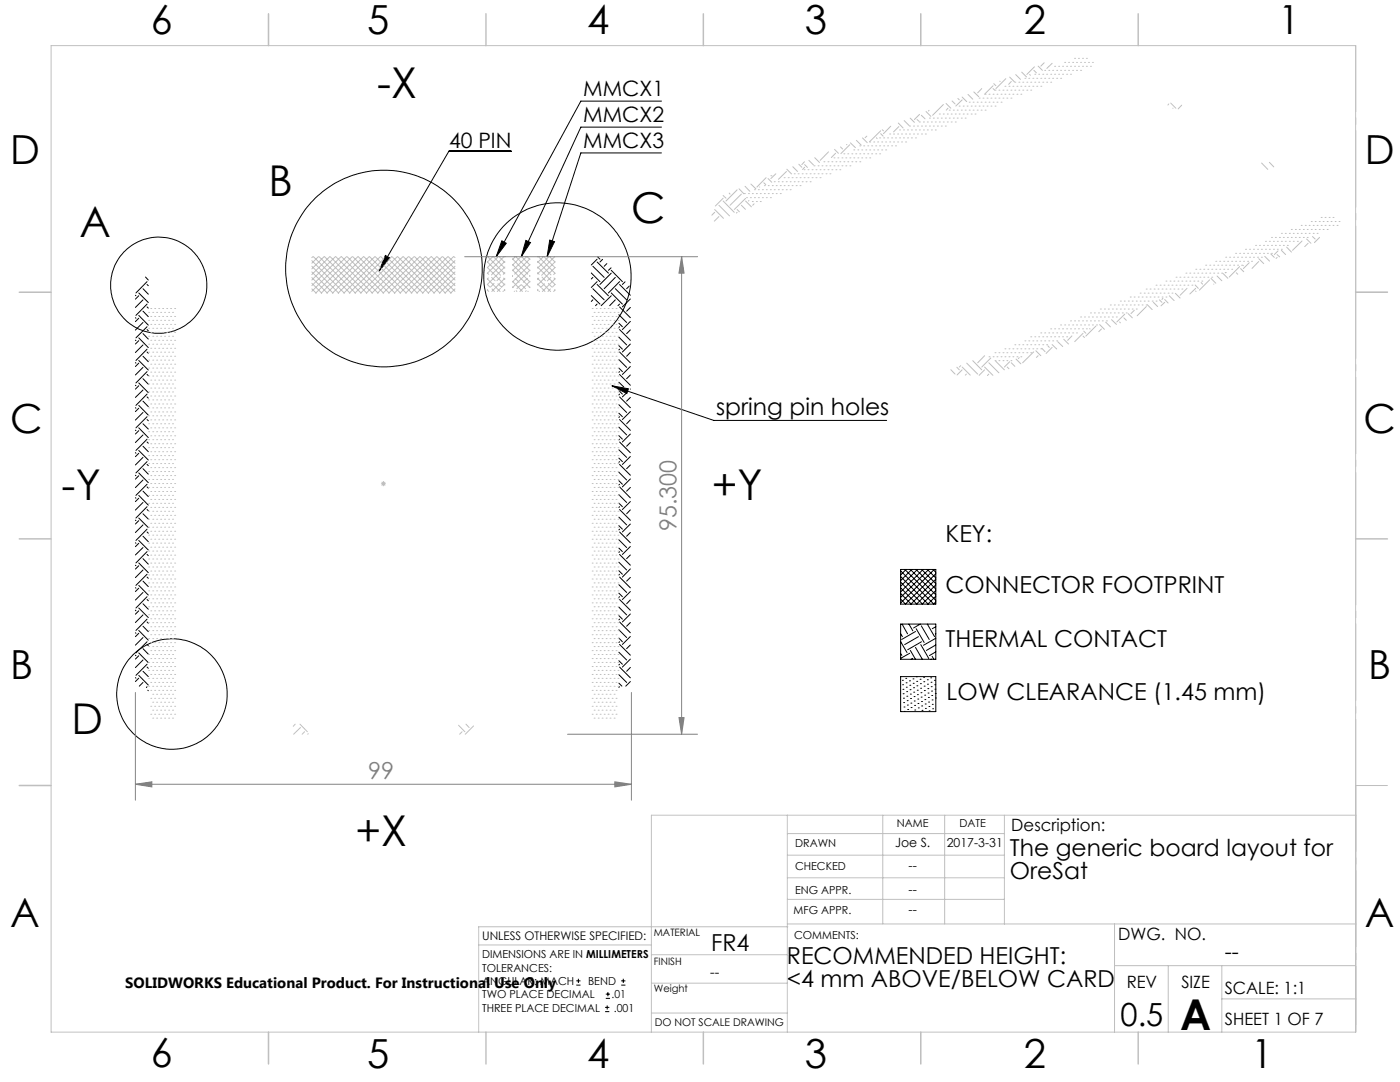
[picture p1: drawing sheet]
<svg xmlns="http://www.w3.org/2000/svg" width="279mm" height="216mm" viewBox="0 0 279 216" stroke-linecap="round" stroke-linejoin="round" font-family="sans-serif">
<defs><g id="words">
<g font-size="8.5">
<text x="75.2" y="19.5">-X</text>
<text x="53.6" y="39.1">B</text>
<text x="15.9" y="47.4">A</text>
<text x="126" y="44.4">C</text>
<text x="12.3" y="99.8">-Y</text>
<text x="142" y="99.8">+Y</text>
<text x="14.3" y="146.4">D</text>
<text x="70.9" y="168.8">+X</text>
<text x="235.5" y="205.4">A</text>
</g>
<g font-size="8">
<text x="30.1" y="6.8">6</text>
<text x="73.3" y="6.9">5</text>
<text x="117.2" y="6.9">4</text>
<text x="160.6" y="6.9">3</text>
<text x="204.3" y="6.9">2</text>
<text x="255.1" y="6.9">1</text>
<text x="2.1" y="32.7">D</text>
<text x="272.4" y="32.7">D</text>
<text x="2.1" y="86.5">C</text>
<text x="272.1" y="86.5">C</text>
<text x="2.1" y="135.6">B</text>
<text x="273.1" y="135.6">B</text>
<text x="2.1" y="185">A</text>
<text x="272.4" y="185">A</text>
<text x="30.1" y="212.9">6</text>
<text x="73.3" y="213.1">5</text>
<text x="117.2" y="213.1">4</text>
<text x="160.6" y="213.1">3</text>
<text x="204.3" y="213.1">2</text>
<text x="249.7" y="213.1">1</text>
</g>
<text font-size="6.3" x="223.6" y="204.6">0.5</text>
<g font-size="4.7">
<text x="142.9" y="82.8">spring pin holes</text>
<text x="188.7" y="108.1">KEY:</text>
<text x="188.7" y="118.3">CONNECTOR FOOTPRINT</text>
<text x="188.7" y="129.2">THERMAL CONTACT</text>
<text x="188.9" y="139.7">LOW CLEARANCE (1.45 mm)</text>
<text x="201.6" y="170.8">The generic board layout for</text>
<text x="201.6" y="175.3">OreSat</text>
<text x="141.9" y="189.8">FR4</text>
<text x="157" y="192.3">RECOMMENDED HEIGHT:</text>
<text x="157" y="196.9">&lt;4 mm ABOVE/BELOW CARD</text>
</g>
<g font-size="4.7" fill="#808080">
<text x="135" y="106" transform="rotate(-90 135 106)">95.300</text>
<text x="73.5" y="155.5">99</text>
</g>
<g font-size="4.2">
<text x="116.4" y="19.2">MMCX1</text>
<text x="89.6" y="29.6">40 PIN</text>
<text x="116.4" y="24.4">MMCX2</text>
<text x="116.4" y="29.6">MMCX3</text>
<text x="244.4" y="191.4">--</text>
</g>
<g font-size="3.4">
<text x="201.8" y="165.9">Description:</text>
<text x="223.2" y="187.6">DWG. NO.</text>
<text x="224.9" y="197.2">REV</text>
<text x="235.8" y="197.2">SIZE</text>
<text x="244.4" y="198.4">SCALE: 1:1</text>
<text x="244.4" y="204.6">SHEET 1 OF 7</text>
</g>
<text font-size="3" x="25" y="197.2">SOLIDWORKS Educational Product. For Instructional Use Only</text>
<text font-size="2.8" x="141.7" y="194.9">--</text>
<g font-size="2.5">
<text x="178.7" y="169">Joe S.</text>
<text x="181.3" y="173.5">--</text>
<text x="188.9" y="169">2017-3-31</text>
<text x="181.3" y="178.3">--</text>
<text x="181.3" y="182.3">--</text>
</g>
<text font-size="2.4" x="96.2" y="187.5">UNLESS OTHERWISE SPECIFIED:</text>
<g font-size="2.2">
<text x="179" y="165.1">NAME</text>
<text x="191.5" y="165.1">DATE</text>
<text x="158.7" y="169">DRAWN</text>
<text x="158.7" y="173.5">CHECKED</text>
<text x="158.7" y="178.3">ENG APPR.</text>
<text x="158.4" y="182.4">MFG APPR.</text>
<text x="96.2" y="191.2">DIMENSIONS ARE IN MILLIMETERS</text>
<text x="158.5" y="187.4">COMMENTS:</text>
<text x="96.2" y="193.9">TOLERANCES:</text>
<text x="96.2" y="196.5">ANGULAR: MACH</text>
<text x="117.4" y="196.5">BEND</text>
<text x="96.2" y="199.2">TWO PLACE DECIMAL</text>
<text x="96.2" y="201.8">THREE PLACE DECIMAL</text>
<text x="122.1" y="199.2">.01</text>
<text x="122.5" y="201.8">.001</text>
</g>
<text font-size="2.1" x="130.7" y="204.6">DO NOT SCALE DRAWING</text>
<g font-size="2">
<text x="130.5" y="186.8">MATERIAL</text>
<text x="130.5" y="192.5">FINISH</text>
<text x="130.5" y="198">Weight</text>
</g>
</g></defs>
<g fill="none" stroke="#000" stroke-width=".2">
<path d="M102 30.2h-12.4l-13.9 23.9M132 20.2h-16.1l-16.9 31M132 25.4h-16.1l-11.9 25.8M132 30.5h-16.1l-6.7 20.7M27 58.9l.1 .1M27.7 59l-.7 .7M27.7 58.5l1.9 1.9M28.5 59.8l-1.5 1.5M28.5 57.6l1.1 1.1M29 55.3l.6 .6M29.4 56.2l-2.3 2.3M29.4 56.8l.2 .2"/>
<path d="M76.9 51l.9 .5-2.1 2.6zM100.2 48l.8 .5-2 2.7zM105 48l.9 .4-1.9 2.8zM109.7 47.9l1 .3-1.5 3zM118 59l1.7 1.7M118 54.5l1.7 1.7M118.3 55.4l-.3 .3M118.3 59.8l-.3 .3M118.3 57.6l2.3 2.2M118.3 53.1l2.3 2.3M119.2 51.7l-1.2 1.2M119.2 56.2l-1.2 1.2"/>
<path d="M119.2 56.8l2.2 2.2M119.2 52.3l2.2 2.2M119.2 51.2l.5 .5M120.3 51.8l-.6 .5M121.1 52.6l-.5 .5M122 53.4l-.6 .5M122 54.5l-2.3 2.3M122 59l-2 2M122 58.5l2.2 2.2M122 53.9l2.2 2.3M122.8 55.4l-2.2 2.2M122.8 59.8l-1.1 1.2"/>
<path d="M122.8 57.6l2.3 2.2M123.6 56.2l-2.2 2.3M123.6 56.8l2.2 2.1M124.7 56.2l-.5 .6M125.6 57.1l-.5 .5M125.8 59.7l-1.6 1.5M27 76.9l.1 .1M27 72.4l.1 .1M27 67.9l.1 .1M27 63.4l.1 .1M27.7 63.5l-.7 .7M27.7 68l-.7 .7"/>
<path d="M27.7 72.5l-.7 .6M27.7 77l-.7 .6M27.7 76.4l1.9 2M27.7 71.9l1.9 1.9M27.7 67.4l1.9 2M27.7 62.9l1.9 2M28.5 64.3l-1.5 1.6M28.5 68.8l-1.5 1.5M28.5 73.3l-1.5 1.5M28.5 77.8l-1.5 1.5M28.5 75.6l1.1 1.1M28.5 71.1l1.1 1.1"/>
<path d="M28.5 66.6l1.1 1.1M28.5 62.1l1.1 1.1M29.4 60.7l-2.3 2.2M29.4 65.2l-2.3 2.2M29.4 69.7l-2.3 2.2M29.4 74.2l-2.3 2.2M29.4 78.6l-2.3 2.3M29.4 79.2l.2 .2M29.4 74.7l.2 .3M29.4 70.2l.2 .3M29.4 65.8l.2 .2M29.4 61.2l.2 .3"/>
<path d="M119.2 60.7l-.3 .3M122.1 77l3.3 .6-.3 .9zM122.1 77l20.4 6.9h34.5M123.5 73.4l.7 .8M123.5 69l.7 .7M123.5 64.5l.7 .7M123.5 76.3l1 .9M123.5 71.8l1.6 1.5M123.5 67.3l1.6 1.5M123.5 62.8l1.6 1.5M123.5 78l.7 .6M123.6 60.7l-.3 .3"/>
<path d="M123.6 65.2l-.1 .1M123.6 69.7l-.1 .1M123.6 74.2l-.1 .1M123.6 78.6l-.1 .2M123.6 79.2l2.2 2.2M123.6 74.7l2.2 2.2M123.6 70.2l2.2 2.2M123.6 65.8l2.2 2.1M123.6 61.2l2.2 2.2M125 78.5l-.8 .7M125.8 61.3l-.7 .8M125.8 65.8l-.7 .8"/>
<path d="M125.8 70.3l-.7 .8M125.8 74.8l-.7 .8M125.8 79.3l-.7 .7M125.8 64.1l-1.6 1.7M125.8 68.7l-1.6 1.5M125.8 73.1l-1.6 1.6M125.8 77.6h.1M27 99.3l.1 .1M27 94.8l.1 .1M27 90.3l.1 .2M27 85.8l.1 .1M27 81.4l.1 .1"/>
<path d="M27.7 81.5l-.7 .6M27.7 85.9l-.7 .7M27.7 90.5l-.7 .6M27.7 94.9l-.7 .7M27.7 99.4l-.7 .7M27.7 98.8l1.9 2M27.7 94.4l1.9 1.9M27.7 89.9l1.9 1.9M27.7 85.4l1.9 1.9M27.7 80.9l1.9 1.9M28.5 82.3l-1.5 1.5M28.5 86.8l-1.5 1.5"/>
<path d="M28.5 91.3l-1.5 1.5M28.5 95.8l-1.5 1.5M28.5 98l1.1 1.1M28.5 93.5l1.1 1.1M28.5 89l1.1 1.1M28.5 84.6l1.1 1M28.5 80l1.1 1.1M29.4 83.1l-2.3 2.3M29.4 87.6l-2.3 2.3M29.4 92.1l-2.3 2.3M29.4 96.6l-2.3 2.2M29.4 97.2l.2 .2"/>
<path d="M29.4 92.7l.2 .2M29.4 88.2l.2 .2M29.4 83.7l.2 .3M123.5 95.9l.7 .7M123.5 91.4l.7 .7M123.5 86.9l.7 .7M123.5 82.4l.7 .7M123.5 98.7l1.6 1.6M123.5 94.2l1.6 1.6M123.5 89.7l1.6 1.6M123.5 85.2l1.6 1.6M123.5 80.8l1.6 1.5"/>
<path d="M123.6 83.1l-.1 .2M123.6 87.6l-.1 .2M123.6 92.1l-.1 .2M123.6 96.6l-.1 .2M123.6 97.2l2.2 2.1M123.6 92.7l2.2 2.1M123.6 88.2l2.2 2.1M123.6 83.7l2.2 2.2M125.8 83.8l-.7 .8M125.8 88.3l-.7 .7M125.8 92.8l-.7 .7M125.8 97.3l-.7 .7"/>
<path d="M125.8 82.1l-1.6 1.6M125.8 86.6l-1.6 1.6M125.8 91.1l-1.6 1.6M125.8 95.6l-1.6 1.6M27 117.3l.1 .1M27 112.8l.1 .1M27 108.3l.1 .1M27 103.8l.1 .1M27.7 103.9l-.7 .7M27.7 108.4l-.7 .7M27.7 112.9l-.7 .7M27.7 117.4l-.7 .6"/>
<path d="M27.7 116.8l1.9 1.9M27.7 112.3l1.9 2M27.7 107.8l1.9 1.9M27.7 103.4l1.9 1.9M28.5 100.3l-1.5 1.5M28.5 104.7l-1.5 1.6M28.5 109.3l-1.5 1.4M28.5 113.7l-1.5 1.6M28.5 118.2l-1.5 1.5M28.5 116l1.1 1.1M28.5 111.5l1.1 1.1M28.5 107l1.1 1.1"/>
<path d="M28.5 102.5l1.1 1.1M29.4 101.1l-2.3 2.3M29.4 105.6l-2.3 2.2M29.4 110.1l-2.3 2.2M29.4 114.6l-2.3 2.2M29.4 119.1l-2.3 2.2M29.4 119.6l.2 .3M29.4 115.1l.2 .3M29.4 110.6l.2 .3M29.4 106.2l.2 .2M29.4 101.7l.2 .2M123.5 118.4l.7 .7"/>
<path d="M123.5 113.9l.7 .7M123.5 109.4l.7 .7M123.5 104.9l.7 .7M123.5 100.4l.7 .7M123.5 116.7l1.6 1.5M123.5 112.2l1.6 1.5M123.5 107.7l1.6 1.6M123.5 103.2l1.6 1.5M123.6 101.1l-.1 .1M123.6 105.6l-.1 .1M123.6 110.1l-.1 .1M123.6 114.6l-.1 .1"/>
<path d="M123.6 119.1l-.1 .1M123.6 119.6l2.2 2.2M123.6 115.1l2.2 2.2M123.6 110.6l2.2 2.2M123.6 106.2l2.2 2.1M123.6 101.7l2.2 2.1M125.8 101.7l-.7 .8M125.8 106.3l-.7 .7M125.8 110.7l-.7 .8M125.8 115.2l-.7 .8M125.8 119.7l-.7 .8M125.8 100.1l-1.6 1.6"/>
<path d="M125.8 104.6l-1.6 1.6M125.8 109l-1.6 1.6M125.8 113.5l-1.6 1.6M125.8 118l-1.6 1.6M179.7 113.6h7.1v6.9h-7.1zM179.7 118.4l2.2 2.1M179.7 117.3l3.3 3.2M179.7 116.2l4.4 4.3M179.7 115l5.5 5.5M179.7 113.9l6.7 6.6M180.6 113.6l6.2 6.2M180.8 113.6l-1.1 1.1"/>
<path d="M181.7 113.6l5.1 5.1M182 113.6l-2.3 2.3M182.8 113.6l4 3.9M183.1 113.6l-3.4 3.4M183.9 113.6l2.9 2.9M184.2 113.6l-4.5 4.5M185.1 113.6l1.7 1.7M185.3 113.6l-5.6 5.6M186.2 113.6l.6 .6M186.4 113.6l-6.7 6.7M186.8 114.5l-6.1 6-1-.9M186.8 115.6l-5 4.9"/>
<path d="M186.8 116.7l-3.9 3.8M186.8 117.8l-2.8 2.7M186.8 119l-1.6 1.5M27 135.2l.1 .1M27 130.7l.1 .1M27 126.3l.1 .1M27 121.7l.1 .2M27.7 121.9l-.7 .7M27.7 126.4l-.7 .6M27.7 130.8l-.7 .7M27.7 135.3l-.7 .7M27.7 134.8l1.9 1.9"/>
<path d="M27.7 130.3l1.9 1.9M27.7 125.8l1.9 1.9M27.7 121.3l1.9 1.9M28.5 122.7l-1.5 1.5M28.5 127.2l-1.5 1.5M28.5 131.7l-1.5 1.5M28.5 136.2l-.7 .7M28.5 133.9l1.1 1.1M28.5 129.4l1.1 1.1M28.5 125l1.1 1M28.5 120.5l1.1 1.1M29.4 123.5l-2.3 2.3"/>
<path d="M29.4 128.1l-2.3 2.2M29.4 132.5l-2.3 2.3M29.4 137l-.2 .2M29.4 133.1l.2 .3M29.4 128.6l.2 .2M29.4 124.1l.2 .3M29.5 137.7l.1 .1M123.5 136.3l.6 .6M123.5 131.8l.7 .7M123.5 127.3l.7 .8M123.5 122.8l.7 .7M123.5 134.6l1.6 1.6"/>
<path d="M123.5 130.1l1.6 1.6M123.5 125.7l1.6 1.5M123.5 121.1l1.6 1.6M123.6 123.5l-.1 .2M123.6 128.1l-.1 .1M123.6 132.5l-.1 .2M123.6 137l-.1 .2M123.6 133.1l2.2 2.2M123.6 128.6l2.2 2.1M123.6 124.1l2.2 2.2M125.8 124.2l-.7 .8M125.8 128.7l-.7 .7"/>
<path d="M125.8 133.2l-.7 .7M125.8 122.5l-1.6 1.6M125.8 127l-1.6 1.6M125.8 131.5l-1.6 1.6M125.8 136l-.9 .9M179.7 124.5h7.1v7.1h-7.1zM179.7 135h7.1v7h-7.1zM179.7 126.4l.4 .6M179.7 130.4l.3 .4M179.7 128l1.3 2.2M180 124.5l1.1 2M180.1 135.7h.1"/>
<path d="M180.1 136.6h.1M180.2 137.5h.1M180.2 138.4h.1M180.3 139.3h.1M180.8 135.4h.1M180.8 136.2h.1M180.9 137.1h.1M180.9 138h.1M181 138.9h.1M181 139.8h.1M181.4 124.5l.8 1.4M181.5 135.9h.1"/>
<path d="M181.5 130.4l-1.8 1M181.6 136.7h.1M181.6 137.6h.1M181.7 129.8l1 1.8M181.7 138.5h.1M181.7 139.4h.1M182.1 131.4l-.2 .2M182.2 135.5h.1M182.2 136.3h.1M182.3 137.2h.1M182.4 138.1h.1M182.4 139h.1"/>
<path d="M182.5 139.9h.1M182.7 126l-2.7 1.6M182.7 129.2l1.4 2.4M182.8 125.4l1.6 2.8M182.9 135h.1M183 136h.1M183 136.8h.1M183.1 137.7h.1M183.1 138.6h.1M183.2 139.5h.1M183.3 127l-2.7 1.6M183.6 135.5h.1"/>
<path d="M183.7 124.5l-1.4 .8M183.7 136.4h.1M183.7 137.3h.1M183.8 128.6l1.5 2.8M183.8 138.2h.1M183.8 139.1h.1M183.9 124.9l1.6 2.7M183.9 128.1l-2.7 1.5M183.9 140h.1M184.3 135.1h.1M184.4 136h.1M184.4 136.9h.1"/>
<path d="M184.5 137.8h.1M184.5 138.7h.1M184.6 139.6h.1M185.1 124.5l1.4 2.5M185.1 135.6h.1M185.1 136.5h.1M185.2 137.4h.1M185.2 138.3h.1M185.3 139.2h.1M185.7 135.3h.1M185.8 136.1h.1M185.8 137h.1"/>
<path d="M185.9 131.5l-.1 .1M185.9 137.9h.1M185.9 138.8h.1M186 131l.4 .6M186 139.7h.1M186.5 135.7h.1M186.5 136.6h.1M186.6 137.5h.1M186.7 138.4h.1M186.7 139.3h.1M186.8 120.1l-.5 .4M186.8 126.4l-.1 .1"/>
<path d="M186.8 130.1l-1.3 .7M186.8 125.1l-.7 .3M186.8 128.7l-1.9 1.1M186.8 127.4l-2.5 1.4M180.3 140.2h.1M180.4 141.1h.1M180.4 142h.1M181.1 140.7h.1M181.2 141.6h.1M181.8 140.3h.1M181.8 141.2h.1M182.5 140.8h.1"/>
<path d="M182.6 141.7h.1M183.2 140.4h.1M183.3 141.3h.1M183.9 140.9h.1M184 141.7h.1M184.6 140.5h.1M184.7 141.4h.1M185.3 140.1h.1M185.4 141h.1M185.4 141.9h.1M186.1 140.5h.1M186.1 141.4h.1"/>
<path d="M115 196.6h.9M115 195.7h.9M115.4 195.3v.8M120.9 199.2h.8M120.9 198.4h.8M121.3 197.9v.9M124 196.6h.8M124 195.7h.8M124.4 195.3v.8M120.8 201.9h.8M120.8 201h.8M121.2 200.6v.8"/>
<circle cx="31.7" cy="56.9" r="9.6"/>
<circle cx="76.6" cy="53.6" r="19.6"/>
<circle cx="111.2" cy="55.2" r="14.7"/>
<circle cx="34.3" cy="138.5" r="11"/>
</g>
<g fill="none" stroke="#c0c0c0" stroke-width=".2">
<path d="M10.2 9.1h260.3v196.9h-260.3zM191.2 19.6l.3 .3M192 19.9l-1.3 1.3M192 19.4l.9 .9M193.2 18.8l.9 1M194.3 18.3l1 1M195.4 19.6h.1M195.9 17.7l-.8 .8M196.2 19.6h.1M196.6 18.8h.1M197 19.6h.1M197.4 18.8h.1"/>
<path d="M197.8 19.6h.1M198.2 18.8h.1M198.2 17.1l-1.7 1.7M198.2 17.7l.3 .3M198.3 16.7l.5 .4M198.6 18h.1M198.6 19.6h.1M199 18.8h.1M199.4 18h.1M199.4 19.6h.1M199.5 16.2l.1 .1M199.8 18.8h.1"/>
<path d="M200.2 18h.1M200.2 19.6h.1M200.6 17.2h.1M200.6 18.8h.1M200.7 15.7l-1.9 2M200.9 18h.1M200.9 19.6h.1M201.4 17.2h.1M201.4 18.8h.1M201.5 15.4l1 .9M201.8 18h.1M201.8 19.6h.1"/>
<path d="M201.8 16.3l-.5 .5M202.1 17.2h.1M202.1 18.8h.1M202.5 16.4h.1M202.5 18h.1M202.7 14.9l1 .9M203 17.2h.1M203 18.8h.1M203.3 16.4h.1M203.3 18h.1M203.7 17.2h.1M203.7 18.8h.1"/>
<path d="M203.9 14.4l1 .9M204.1 16.4h.1M204.1 18h.1M204.5 15.6h.1M204.5 17.2h.1M204.9 16.4h.1M204.9 18h.1M205.3 15.6h.1M205.3 17.2h.1M205.5 14.9l.1 .1M205.7 16.4h.1M205.7 18h.1"/>
<path d="M206.1 15.6h.1M206.1 17.2h.1M206.3 14l.5 .5M206.4 13.3l-1.5 1.6M206.5 14.8h.1M206.5 16.4h.1M206.9 15.6h.1M206.9 17.2h.1M207.2 13.2l.8 .8M207.3 14.8h.1M207.3 16.4h.1M207.7 15.6h.1"/>
<path d="M207.7 17.2h.1M208.1 14.8h.1M208.1 16.4h.1M208.4 12.5l-.7 .7M208.5 14h.1M208.5 15.6h.1M208.9 14.8h.1M208.9 16.4h.1M209.3 14h.1M209.3 15.6h.1M209.7 14.8h.1M209.7 16.4h.1"/>
<path d="M210 12.6l-1.1 1.1M210.1 14h.1M210.1 15.6h.1M210.5 13.2h.1M210.5 14.8h.1M210.9 14h.1M210.9 15.6h.1M211.3 13.2h.1M211.3 14.8h.1M211.7 14h.1M211.7 15.6h.1M212.1 13.2h.1"/>
<path d="M212.1 14.8h.1M212.5 12.5h.1M212.5 14h.1M212.9 13.2h.1M212.9 14.8h.1M213.3 12.5h.1M213.3 14h.1M213.6 13.2h.1M213.6 14.8h.1M214.1 12.5h.1M214.1 14h.1M214.5 11.6h.1"/>
<path d="M214.5 13.2h.1M214.8 12.5h.1M214.8 14h.1M215.2 11.6h.1M215.2 13.2h.1M215.7 12.5h.1M215.7 14h.1M216 11.6h.1M216 13.2h.1M216.4 12.5h.1M216.8 11.6h.1M216.8 13.2h.1"/>
<path d="M217.2 12.5h.1M217.6 13.2h.1M218 12.5h.1M144.3 39.5l-1.5 1.6M144.3 39l.6 .5M145.5 38.5l.2 .2M147.1 37.9l-2.2 2.2M147.5 37.7l.9 1M148 38.7l-2.3 2.3M148.6 38.6h.1M148.7 37.2l.9 1M148.8 39.6l-2.3 2.2"/>
<path d="M149 39.4h.1M149.4 38.6h.1M149.8 39.4h.1M149.9 36.7l.9 1M150.1 38.6h.1M150.6 37.9h.1M150.6 39.4h.1M151 38.6h.1M151.3 37.9h.1M151.3 39.4h.1M151.6 37.3h.1M151.7 38.6h.1"/>
<path d="M152.2 37.9h.1M152.2 39.4h.1M152.4 36.5l.4 .3M152.5 37h.1M152.5 38.6h.1M152.9 35.5l-1.8 1.8M152.9 37.9h.1M152.9 39.4h.1M153.3 35.6l.7 .8M153.3 37h.1M153.3 38.6h.1M153.7 37.9h.1"/>
<path d="M153.7 39.4h.1M153.8 35.1h.1M154.1 37h.1M154.1 38.6h.1M154.5 36.3h.1M154.5 37.9h.1M154.8 34.7l-1 .9M154.9 37h.1M154.9 38.6h.1M155.3 36.3h.1M155.3 37.9h.1M155.7 37h.1"/>
<path d="M155.7 38.6h.1M156.1 36.3h.1M156.1 37.9h.1M156.5 35.5h.1M156.5 37h.1M156.9 36.3h.1M156.9 37.9h.1M157 34.2l-1.6 1.6M157 33.8l1 .9M157.3 35.5h.1M157.3 37h.1M157.7 36.3h.1"/>
<path d="M157.7 37.9h.1M158.1 35.5h.1M158.1 37h.1M158.2 33.3l1 .9M158.5 34.7h.1M158.5 36.3h.1M158.9 35.5h.1M158.9 37h.1M159.3 34.7h.1M159.3 36.3h.1M159.4 32.8l.6 .6M159.7 35.5h.1"/>
<path d="M159.7 37h.1M160.1 34.7h.1M160.1 36.3h.1M160.5 33.9h.1M160.5 35.5h.1M160.5 32.3l-.5 .5M160.6 33.4l-.4 .4M160.6 32.8l.5 .6M160.9 34.7h.1M160.9 36.3h.1M161.3 33.9h.1M161.3 35.5h.1"/>
<path d="M161.4 32l.9 .9M161.7 34.7h.1M161.7 36.3h.1M162.1 33.9h.1M162.1 35.5h.1M162.5 33.1h.1M162.5 34.7h.1M162.6 31.5l.9 .9M162.8 33.9h.1M162.8 35.5h.1M163.3 33.1h.1M163.3 34.7h.1"/>
<path d="M163.7 33.9h.1M163.7 35.5h.1M164 33.1h.1M164 34.7h.1M164.4 32.3h.1M164.4 33.9h.1M164.9 33.1h.1M164.9 34.7h.1M165.2 32.3h.1M165.2 33.9h.1M165.3 30.3l-1.6 1.7M165.6 33.1h.1"/>
<path d="M165.6 34.7h.1M166 32.3h.1M166 33.9h.1M166.4 31.5h.1M166.4 33.1h.1M166.5 29.8l.8 .8M166.8 30.6l-.9 .8M166.8 32.3h.1M166.8 33.9h.1M167.2 31.5h.1M167.2 33.1h.1M167.6 32.3h.1"/>
<path d="M167.6 33.9h.1M167.7 29.3l.5 .4M168 31.5h.1M168 33.1h.1M168.4 30.7h.1M168.4 32.3h.1M168.8 31.5h.1M168.8 33.1h.1M168.9 28.8l.1 .1M169.2 30.7h.1M169.2 32.3h.1M169.6 28.9l-1.8 1.8"/>
<path d="M169.6 31.5h.1M169.6 33.1h.1M169.7 28.5l1 1M170 30.7h.1M170 32.3h.1M170.4 29.9h.1M170.4 31.5h.1M170.8 30.7h.1M170.8 32.3h.1M170.9 28l1 1M171.2 29.9h.1M171.2 31.5h.1"/>
<path d="M171.6 29.1h.1M171.6 30.7h.1M171.6 32.3h.1M172 29.9h.1M172 31.5h.1M172.1 27.5l1 1M172.4 29.1h.1M172.4 30.7h.1M172.8 29.9h.1M172.8 31.5h.1M173 27.2l-.4 .3M173.2 29.1h.1"/>
<path d="M173.2 30.7h.1M173.6 28.3h.1M173.6 29.9h.1M173.6 31.5h.1M174 29.1h.1M174 30.7h.1M174.4 28.3h.1M174.4 29.9h.1M174.8 29.1h.1M174.8 30.7h.1M174.9 27.5l.1 .2M175.2 28.3h.1"/>
<path d="M175.2 29.9h.1M175.5 27.5h.1M175.5 29.1h.1M175.5 30.7h.1M175.8 26.1l-2.3 2.2M175.8 26.7l.4 .5M176 28.3h.1M176 29.9h.1M176.1 25.9l.2 .2M176.4 27.5h.1M176.4 29.1h.1M176.7 28.3h.1"/>
<path d="M176.7 29.9h.1M177.1 27.5h.1M177.1 29.1h.1M177.6 26.7h.1M177.6 28.3h.1M177.8 25.2l-1.5 1.5M177.9 27.5h.1M177.9 29.1h.1M178.3 26.7h.1M178.3 28.3h.1M178.7 27.5h.1M178.7 29.1h.1"/>
<path d="M179.1 26.7h.1M179.1 28.3h.1M179.3 24.6l.9 .9M179.4 25.3l-1.1 1M179.5 25.9h.1M179.5 27.5h.1M179.9 26.7h.1M179.9 28.3h.1M180.3 25.9h.1M180.3 27.5h.1M180.4 24.1l1 .9M180.7 26.7h.1"/>
<path d="M180.7 28.3h.1M181.1 25.9h.1M181.1 27.5h.1M181.5 25.2h.1M181.5 26.7h.1M181.6 23.6l.9 .8M181.9 25.9h.1M181.9 27.5h.1M182.3 25.2h.1M182.3 26.7h.1M182.7 25.9h.1M182.7 27.5h.1"/>
<path d="M183 23.8l.4 .4M183.1 25.2h.1M183.1 26.7h.1M183.5 24.3h.1M183.5 25.9h.1M183.5 22.8l-1 1M183.9 23l.7 .7M183.9 25.2h.1M183.9 26.7h.1M184.3 24.3h.1M184.3 25.9h.1M184.7 25.2h.1"/>
<path d="M184.7 26.7h.1M184.8 22.3l1 .9M185.1 24.3h.1M185.1 25.9h.1M185.4 22l-.1 .2M185.5 23.6h.1M185.5 25.2h.1M185.9 24.3h.1M185.9 25.9h.1M186.3 23.6h.1M186.3 25.2h.1M186.7 24.3h.1"/>
<path d="M186.7 25.9h.1M187.1 23.6h.1M187.1 25.2h.1M187.5 22.8h.1M187.5 24.3h.1M187.9 23.6h.1M187.9 25.2h.1M188.2 22.8h.1M188.2 24.3h.1M188.3 20.8l-2.2 2.2M188.7 23.6h.1M188.7 25.2h.1"/>
<path d="M188.8 20.6l1 1M189.1 22.8h.1M189.1 24.3h.1M189.2 21.6l-.4 .4M189.4 22h.1M189.4 23.6h.1M189.8 22.8h.1M189.8 24.3h.1M190 20.1l.6 .6M190.3 22h.1M190.3 23.6h.1M190.6 22.8h.1"/>
<path d="M190.6 24.3h.1M191 22h.1M191 23.6h.1M191.4 21.2h.1M191.4 22.8h.1M191.8 22h.1M191.8 23.6h.1M192.2 21.2h.1M192.2 22.8h.1M192.6 22h.1M192.6 23.6h.1M193 21.2h.1"/>
<path d="M193 22.8h.1M193.4 20.4h.1M193.4 22h.1M193.8 21.2h.1M193.8 22.8h.1M194.2 20.4h.1M194.2 22h.1M194.6 21.2h.1M194.6 22.8h.1M195 20.4h.1M195 22h.1M195.4 21.2h.1"/>
<path d="M195.8 20.4h.1M195.8 22h.1M196.2 21.2h.1M196.6 20.4h.1M196.6 22h.1M197 21.2h.1M197.4 20.4h.1M197.8 21.2h.1M198.2 20.4h.1M198.6 21.2h.1M199 20.4h.1M199.8 20.4h.1"/>
<path d="M233.3 20.7l-.2 .3M233.6 20.6l1.1 1M234.1 21.6h.1M235.8 21l-.7 .7M251.8 32.5l1.2 1.3M253.3 32.4l.9 .9M62.2 57.6l.9 .9M62.2 56.5l2 2M62.2 55.4l3.1 3.1M62.2 54.3l4.3 4.2M62.2 53.1l5.4 5.4M62.2 52l6.5 6.5"/>
<path d="M62.4 51.2l-.2 .2M62.5 51.2l7.3 7.3M63.5 51.2l-1.3 1.3M63.7 51.2l7.2 7.3M64.7 51.2l-2.5 2.5M64.8 51.2l7.3 7.3M65.8 51.2l-3.6 3.6M65.9 51.2l7.3 7.3M66.9 51.2l-4.7 4.7M67 51.2l7.3 7.3M68.1 51.2l-5.9 5.8M68.2 51.2l7.3 7.3"/>
<path d="M69.1 51.2l-6.9 6.9M69.3 51.2l7.3 7.3M70.3 51.2l-7.3 7.3M70.4 51.2l7.3 7.3M71.4 51.2l-7.3 7.3M71.5 51.2l7.3 7.3M72.5 51.2l-7.3 7.3M72.6 51.2l7.3 7.3M73.7 51.2l-7.3 7.3M73.8 51.2l7.3 7.3M74.8 51.2l-7.3 7.3M74.9 51.2l7.3 7.3"/>
<path d="M75.9 51.2l-7.3 7.3M76 51.2l7.3 7.3M77 51.2l-7.3 7.3M77.1 51.2l7.3 7.3M78.1 51.2l-7.3 7.3M78.2 51.2l7.3 7.3M79.3 51.2l-7.3 7.3M79.4 51.2l7.3 7.3M80.4 51.2l-7.3 7.3M80.5 51.2l7.3 7.3M81.5 51.2l-7.3 7.3M81.6 51.2l7.3 7.3"/>
<path d="M82.6 51.2l-7.2 7.3M82.8 51.2l7.2 7.3M83.7 51.2l-7.3 7.3M83.9 51.2l6.9 6.9M84.9 51.2l-7.3 7.3M85 51.2l5.8 5.8M86 51.2l-7.3 7.3M86.1 51.2l4.7 4.7M87.1 51.2l-7.3 7.3M87.2 51.2l3.6 3.6M88.2 51.2l-7.2 7.3M88.4 51.2l2.4 2.5"/>
<path d="M89.4 51.2l-7.3 7.3M89.5 51.2l1.3 1.3M90.5 51.2l-7.3 7.3M90.6 51.2l.2 .2M90.8 52l-6.5 6.5M90.8 53.1l-5.4 5.4M90.8 54.3l-4.2 4.2M90.8 55.4l-3.1 3.1M90.8 56.5l-2 2M90.8 57.6l-.9 .9M97.3 55.6l2.5 2.6M97.3 54.5l.2 .3"/>
<path d="M97.3 53.4l3.5 3.5M97.3 52.2l2.6 2.7M97.3 57.8l.2 .4M97.3 51.2l3.5 3.4M97.5 55.5l-.2 .2M98.1 55.4l.7 .6M98.2 57.6l.5 .6M98.4 51.2l-1.1 1.1M98.5 51.2l2.3 2.3M98.6 56.6l-.7 .7M99.3 51.4l-2 2M99.4 56.6l.7 .7"/>
<path d="M99.6 51.2l1.2 1.2M99.9 55.3l-.7 .7M99.9 57.5l-.7 .7M100.5 58.1l-.1 .1M100.5 55.5l.3 .2M100.6 51.2l-3.3 3.3M100.7 51.2l.1 .1M100.8 52.1l-2.7 2.8M100.8 53.3l-3.5 3.5 .5 .5M100.8 54.4l-.4 .4M100.8 55.5l-2.7 2.7M100.8 56.7l-.7 .6"/>
<path d="M100.8 57.8l-.2 .1 .2 .1M102.3 55v.1M102.3 57.3l.1 .1M102.3 52.8l3.5 3.5M102.3 56.1l2 2.1M102.3 53.9l3.5 3.5M102.3 51.6l3 3.1M102.7 58.1l-.1 .1M102.8 55.6l.8 .7M102.8 51.2l-.5 .6M102.9 51.2l2.9 2.8M103 58l.2 .2"/>
<path d="M104 51.2l-1.7 1.7M104 56.8l-.8 .8M104.1 56.8l.8 .8M104.1 51.2l1.7 1.7M105 58l-.1 .2M105.1 51.2l-2.8 2.8M105.2 51.2l.6 .6M105.2 55.6l-.8 .7M105.3 58.1l.1 .1M105.8 51.6l-3.1 3.1M105.8 52.8l-3.5 3.5M105.8 53.9l-3.5 3.5"/>
<path d="M105.8 55v.1M105.8 56.1l-2 2.1M105.8 57.3l-.2 .1M107.3 56.7l.6 .6M107.3 53.3l3.5 3.5-.5 .5M107.3 57.7l.1 .2-.1 .1M107.3 55.5l2.6 2.7M107.3 54.4l.3 .4M107.3 52.1l2.7 2.8M107.3 51.2v.1M107.5 51.2l3.3 3.3M107.5 55.5l-.2 .3"/>
<path d="M107.6 58.1l.1 .1M108.1 57.5l.7 .7M108.2 55.3l.7 .7M108.4 51.2l-1.1 1.2M108.5 51.2l2.3 2.2M108.7 56.6l-.8 .7M109.4 56.6l.7 .7M109.5 51.3l-2.2 2.2M109.7 51.2l1.1 1.1M109.9 57.6l-.5 .6M109.9 55.4l-.7 .7M110.6 55.5l.2 .2"/>
<path d="M110.7 57.8l-.2 .4M110.7 51.2l-3.4 3.4M110.8 52.2l-2.7 2.7M110.8 53.4l-3.5 3.5M110.8 54.5l-.3 .3M110.8 55.6l-2.6 2.6M142.6 42.4l-.5 .5M142.6 41.8l1.8 1.8M143.5 43.2l-.9 .9M143.5 41l2.1 2.1M144.3 40.1l2.2 2.3M147.1 42.4l-.1 .1"/>
<path d="M147.1 41.8l.5 .5M148 41l.8 .8M148.8 40.1l1.2 1.2M149.5 40l-.1 .1M150.1 40.2h.1M150.5 40.7l-.3 .3M151 40.2h.1M151.7 40.2h.1M225.6 59.3h.1M226.3 59.3h.1M227.2 59.3h.1M227.5 58.5h.1"/>
<path d="M227.9 59.3h.1M228.4 58.5h.1M228.7 57.7h.1M228.7 59.3h.1M229.1 58.5h.1M229.5 57.7h.1M229.5 59.3h.1M229.9 58.5h.1M230.3 57.7h.1M230.3 59.3h.1M230.7 56.9h.1M230.7 58.5h.1"/>
<path d="M231.1 57.7h.1M231.1 59.3h.1M231.4 59.8l.5 .5M231.5 56.9h.1M231.5 58.5h.1M231.9 57.7h.1M231.9 59.3h.1M232.1 59.5l-.2 .3M232.3 56.9h.1M232.3 58.5h.1M232.4 59.8l.7 .7M232.7 56.1h.1"/>
<path d="M232.7 57.7h.1M232.7 59.3h.1M233.1 56.9h.1M233.1 58.5h.1M233.4 59l.9 1M233.5 56.1h.1M233.5 57.7h.1M233.9 56.9h.1M233.9 58.5h.1M234.3 56.1h.1M234.3 57.7h.1M234.6 58.5l.9 1"/>
<path d="M234.7 55.3h.1M234.7 56.9h.1M235.1 56.1h.1M235.1 57.7h.1M235.5 55.3h.1M235.5 56.9h.1M235.9 56.1h.1M235.9 57.7h.1M236.3 55.3h.1M236.3 56.9h.1M236.7 54.5h.1M236.7 56.1h.1"/>
<path d="M236.9 57.5l-1.4 1.4M237.1 55.3h.1M237.1 56.9h.1M237.5 54.5h.1M237.5 56.1h.1M237.9 55.3h.1M237.9 56.9h.1M238.3 54.5h.1M238.3 56.1h.1M238.5 56.9l.6 .6M238.6 57.5l-1.1 1.2M238.6 58.1l.1 .1"/>
<path d="M238.7 53.7h.1M238.7 55.3h.1M239 54.5h.1M239 56.1h.1M239.5 53.7h.1M239.5 55.3h.1M239.7 56.4l.3 .3M239.9 54.5h.1M239.9 56.1h.1M240.2 53.7h.1M240.2 55.3h.1M240.6 52.9h.1"/>
<path d="M240.6 54.5h.1M241.1 53.7h.1M241.1 55.3h.1M241.4 55.8l-2 2.1M241.4 52.9h.1M241.4 54.5h.1M241.7 55.6l.9 .9M241.8 53.7h.1M241.8 55.3h.1M242.2 52.9h.1M242.2 54.5h.1M242.2 56.7h.1"/>
<path d="M242.6 52.1h.1M242.6 53.7h.1M242.9 55.1l.9 .9M243 52.9h.1M243 54.5h.1M243.4 52.1h.1M243.4 53.7h.1M243.8 52.9h.1M243.8 54.5h.1M244.1 54.6l.9 .9M244.2 52.1h.1M244.2 53.7h.1"/>
<path d="M244.5 54.4h.1M244.6 51.3h.1M244.6 52.9h.1M245 52.1h.1M245 53.7h.1M245.4 51.3h.1M245.4 52.9h.1M245.8 52.1h.1M245.8 53.7h.1M246.2 51.3h.1M246.2 52.9h.1M246.6 50.6h.1"/>
<path d="M246.6 52.1h.1M246.7 54.4l.3 .3M247 51.3h.1M247 52.9h.1M247.4 50.6h.1M247.4 52.1h.1M247.4 53.2l-2.1 2.1M247.6 53.6l.6 .6M247.8 51.3h.1M247.8 52.9h.1M248 53h.1M248.2 50.6h.1"/>
<path d="M248.2 52.1h.1M248.6 49.7h.1M248.6 51.3h.1M249 50.6h.1M249 52.1h.1M249.3 52.4l-1.2 1.2M249.4 49.7h.1M249.4 51.3h.1M249.8 50.6h.1M249.8 52.1h.1M250.2 49.7h.1M250.2 51.3h.1"/>
<path d="M250.6 49h.1M250.6 50.6h.1M251 49.7h.1M251 51.3h.1M251.2 52.2l-1.3 1.4M251.2 51.6l1 1M251.4 49h.1M251.4 50.6h.1M251.7 49.7h.1M251.7 51.3h.1M252.2 49h.1M252.2 50.6h.1"/>
<path d="M252.4 51.2l1 .9M252.6 48.2h.1M252.6 49.7h.1M252.9 49h.1M252.9 50.6h.1M253.3 48.2h.1M253.3 49.7h.1M253.6 50.7l.7 .7M253.8 47.4h.1M253.8 49h.1M253.8 50.6h.1M254.1 48.2h.1"/>
<path d="M254.1 49.7h.1M254.5 47.4h.1M254.5 49h.1M254.9 51.4l-.2 .2M254.9 50.8l.5 .5M254.9 48.2h.1M254.9 49.7h.1M255.1 50.1l-.8 .7M255.3 47.4h.1M255.3 49h.1M255.7 46.6h.1M255.7 48.2h.1"/>
<path d="M255.7 49.7h.1M255.7 50l.9 .8M256.1 47.4h.1M256.1 49h.1M256.5 46.6h.1M256.5 48.2h.1M256.8 49.3l.9 1M256.9 47.4h.1M256.9 49h.1M257.3 46.6h.1M257.3 48.2h.1M257.7 45.8h.1"/>
<path d="M257.7 47.4h.1M258.1 46.6h.1M258.1 48.2h.1M258.5 45.8h.1M258.5 47.4h.1M258.9 46.6h.1M258.9 48.2h.1M259.3 45.8h.1M259.3 47.4h.1M259.7 45h.1M259.7 46.6h.1M259.9 48.1l-1.9 1.9"/>
<path d="M260.1 45.8h.1M260.1 47.4h.1M260.5 45h.1M260.5 46.6h.1M260.8 47.7l.8 .8M260.9 45.8h.1M260.9 47.4h.1M261.1 48.5l-.7 .7M261.3 45h.1M261.3 46.6h.1M261.7 44.2h.1M261.7 45.8h.1"/>
<path d="M261.9 47.2l.6 .5M262.1 45h.1M262.1 46.6h.1M262.5 44.2h.1M262.5 45.8h.1M262.9 45h.1M262.9 46.6h.1M263.3 44.2h.1M263.3 45.8h.1M263.3 47.4l-1 1M263.7 43.4h.1M263.7 45h.1"/>
<path d="M264.1 44.2h.1M264.1 45.8h.1M264.4 43.4h.1M264.4 45h.1M264.9 44.2h.1M264.9 45.8h.1M265.3 43.4h.1M265.3 45h.1M265.6 44.2h.1M266 43.4h.1M266 45h.1M266.5 44.2h.1"/>
<path d="M266.8 45h.1M267.2 44.2h.1M270.5 58.3h6.4M29.7 62.3h.1M29.7 63.9h.1M29.7 65.5h.1M29.7 67.1h.1M29.7 68.7h.1M29.7 70.3h.1M29.7 71.9h.1M29.7 73.4h.1M29.7 75h.1"/>
<path d="M29.7 76.6h.1M29.7 78.2h.1M29.7 79.8h.1M30.1 61.6h.1M30.1 63.1h.1M30.1 64.7h.1M30.1 66.3h.1M30.1 67.9h.1M30.1 69.5h.1M30.1 71.1h.1M30.1 72.7h.1M30.1 74.3h.1"/>
<path d="M30.1 75.8h.1M30.1 77.4h.1M30.1 79h.1M30.5 62.3h.1M30.5 63.9h.1M30.5 65.5h.1M30.5 67.1h.1M30.5 68.7h.1M30.5 70.3h.1M30.5 71.9h.1M30.5 73.4h.1M30.5 75h.1"/>
<path d="M30.5 76.6h.1M30.5 78.2h.1M30.5 79.8h.1M30.9 61.6h.1M30.9 63.1h.1M30.9 64.7h.1M30.9 66.3h.1M30.9 67.9h.1M30.9 69.5h.1M30.9 71.1h.1M30.9 72.7h.1M30.9 74.3h.1"/>
<path d="M30.9 75.8h.1M30.9 77.4h.1M30.9 79h.1M31.3 62.3h.1M31.3 63.9h.1M31.3 65.5h.1M31.3 67.1h.1M31.3 68.7h.1M31.3 70.3h.1M31.3 71.9h.1M31.3 73.4h.1M31.3 75h.1"/>
<path d="M31.3 76.6h.1M31.3 78.2h.1M31.3 79.8h.1M31.7 61.6h.1M31.7 63.1h.1M31.7 64.7h.1M31.7 66.3h.1M31.7 67.9h.1M31.7 69.5h.1M31.7 71.1h.1M31.7 72.7h.1M31.7 74.3h.1"/>
<path d="M31.7 75.8h.1M31.7 77.4h.1M31.7 79h.1M32.1 62.3h.1M32.1 63.9h.1M32.1 65.5h.1M32.1 67.1h.1M32.1 68.7h.1M32.1 70.3h.1M32.1 71.9h.1M32.1 73.4h.1M32.1 75h.1"/>
<path d="M32.1 76.6h.1M32.1 78.2h.1M32.1 79.8h.1M32.5 61.6h.1M32.5 63.1h.1M32.5 64.7h.1M32.5 66.3h.1M32.5 67.9h.1M32.5 69.5h.1M32.5 71.1h.1M32.5 72.7h.1M32.5 74.3h.1"/>
<path d="M32.5 75.8h.1M32.5 77.4h.1M32.5 79h.1M32.8 62.3h.1M32.8 63.9h.1M32.8 65.5h.1M32.8 67.1h.1M32.8 68.7h.1M32.8 70.3h.1M32.8 71.9h.1M32.8 73.4h.1M32.8 75h.1"/>
<path d="M32.8 76.6h.1M32.8 78.2h.1M32.8 79.8h.1M33.3 61.6h.1M33.3 63.1h.1M33.3 64.7h.1M33.3 66.3h.1M33.3 67.9h.1M33.3 69.5h.1M33.3 71.1h.1M33.3 72.7h.1M33.3 74.3h.1"/>
<path d="M33.3 75.8h.1M33.3 77.4h.1M33.3 79h.1M33.7 62.3h.1M33.7 63.9h.1M33.7 65.5h.1M33.7 67.1h.1M33.7 68.7h.1M33.7 70.3h.1M33.7 71.9h.1M33.7 73.4h.1M33.7 75h.1"/>
<path d="M33.7 76.6h.1M33.7 78.2h.1M33.7 79.8h.1M34 61.6h.1M34 63.1h.1M34 64.7h.1M34 66.3h.1M34 67.9h.1M34 69.5h.1M34 71.1h.1M34 72.7h.1M34 74.3h.1"/>
<path d="M34 75.8h.1M34 77.4h.1M34 79h.1M34.4 62.3h.1M34.4 63.9h.1M34.4 65.5h.1M34.4 67.1h.1M34.4 68.7h.1M34.4 70.3h.1M34.4 71.9h.1M34.4 73.4h.1M34.4 75h.1"/>
<path d="M34.4 76.6h.1M34.4 78.2h.1M34.4 79.8h.1M34.9 61.6h.1M34.9 63.1h.1M34.9 64.7h.1M34.9 66.3h.1M34.9 67.9h.1M34.9 69.5h.1M34.9 71.1h.1M34.9 72.7h.1M34.9 74.3h.1"/>
<path d="M34.9 75.8h.1M34.9 77.4h.1M34.9 79h.1M118.2 61.6h.1M118.2 63.1h.1M118.2 64.7h.1M118.2 66.3h.1M118.2 67.9h.1M118.2 69.5h.1M118.2 71.1h.1M118.2 72.7h.1M118.2 74.3h.1"/>
<path d="M118.2 75.8h.1M118.2 77.4h.1M118.2 79h.1M118.6 62.3h.1M118.6 63.9h.1M118.6 65.5h.1M118.6 67.1h.1M118.6 68.7h.1M118.6 70.3h.1M118.6 71.9h.1M118.6 73.4h.1M118.6 75h.1"/>
<path d="M118.6 76.6h.1M118.6 78.2h.1M118.6 79.8h.1M119 61.6h.1M119 63.1h.1M119 64.7h.1M119 66.3h.1M119 67.9h.1M119 69.5h.1M119 71.1h.1M119 72.7h.1M119 74.3h.1"/>
<path d="M119 75.8h.1M119 77.4h.1M119 79h.1M119.4 62.3h.1M119.4 63.9h.1M119.4 65.5h.1M119.4 67.1h.1M119.4 68.7h.1M119.4 70.3h.1M119.4 71.9h.1M119.4 73.4h.1M119.4 75h.1"/>
<path d="M119.4 76.6h.1M119.4 78.2h.1M119.4 79.8h.1M119.8 61.6h.1M119.8 63.1h.1M119.8 64.7h.1M119.8 66.3h.1M119.8 67.9h.1M119.8 69.5h.1M119.8 71.1h.1M119.8 72.7h.1M119.8 74.3h.1"/>
<path d="M119.8 75.8h.1M119.8 77.4h.1M119.8 79h.1M120.2 62.3h.1M120.2 63.9h.1M120.2 65.5h.1M120.2 67.1h.1M120.2 68.7h.1M120.2 70.3h.1M120.2 71.9h.1M120.2 73.4h.1M120.2 75h.1"/>
<path d="M120.2 76.6h.1M120.2 78.2h.1M120.2 79.8h.1M120.6 61.6h.1M120.6 63.1h.1M120.6 64.7h.1M120.6 66.3h.1M120.6 67.9h.1M120.6 69.5h.1M120.6 71.1h.1M120.6 72.7h.1M120.6 74.3h.1"/>
<path d="M120.6 75.8h.1M120.6 77.4h.1M120.6 79h.1M121 62.3h.1M121 63.9h.1M121 65.5h.1M121 67.1h.1M121 68.7h.1M121 70.3h.1M121 71.9h.1M121 73.4h.1M121 75h.1"/>
<path d="M121 76.6h.1M121 78.2h.1M121 79.8h.1M121.4 61.6h.1M121.4 63.1h.1M121.4 64.7h.1M121.4 66.3h.1M121.4 67.9h.1M121.4 69.5h.1M121.4 71.1h.1M121.4 72.7h.1M121.4 74.3h.1"/>
<path d="M121.4 75.8h.1M121.4 77.4h.1M121.4 79h.1M121.7 62.3h.1M121.7 63.9h.1M121.7 65.5h.1M121.7 67.1h.1M121.7 68.7h.1M121.7 70.3h.1M121.7 71.9h.1M121.7 73.4h.1M121.7 75h.1"/>
<path d="M121.7 76.6h.1M121.7 78.2h.1M121.7 79.8h.1M122.2 61.6h.1M122.2 63.1h.1M122.2 64.7h.1M122.2 66.3h.1M122.2 67.9h.1M122.2 69.5h.1M122.2 71.1h.1M122.2 72.7h.1M122.2 74.3h.1"/>
<path d="M122.2 75.8h.1M122.2 77.4h.1M122.2 79h.1M122.6 62.3h.1M122.6 63.9h.1M122.6 65.5h.1M122.6 67.1h.1M122.6 68.7h.1M122.6 70.3h.1M122.6 71.9h.1M122.6 73.4h.1M122.6 75h.1"/>
<path d="M122.6 76.6h.1M122.6 78.2h.1M122.6 79.8h.1M122.9 61.6h.1M122.9 63.1h.1M122.9 64.7h.1M122.9 66.3h.1M122.9 67.9h.1M122.9 69.5h.1M122.9 71.1h.1M122.9 72.7h.1M122.9 74.3h.1"/>
<path d="M122.9 75.8h.1M122.9 77.4h.1M122.9 79h.1M123.3 62.3h.1M123.3 63.9h.1M123.3 65.5h.1M123.3 67.1h.1M123.3 68.7h.1M123.3 70.3h.1M123.3 71.9h.1M123.3 73.4h.1M123.3 75h.1"/>
<path d="M123.3 76.6h.1M123.3 78.2h.1M123.3 79.8h.1M189.8 73.8l.8 .8M191 73.3l.5 .5M191.7 73l-.2 .2M192 73.8l-1 1M192 73.2l1.6 1.7M192.9 74.6l-.2 .3M192.9 72.5l2.2 2.1M194.1 72l1.8 1.8M196.5 71l-1.4 1.4"/>
<path d="M196.5 73.8l-1.1 1.1M196.5 73.2l1.7 1.7M197.3 74.6l-.2 .3M197.3 72.4l2.1 2M197.4 71.2h.1M197.7 71.4l-1.8 1.8M198.2 71.2h.1M198.6 70.4h.1M198.6 72h.1M198.7 72.1l1.7 1.7M199 71.2h.1M199.4 70.4h.1"/>
<path d="M199.4 72h.1M199.8 71.2h.1M200.2 70.4h.1M200.2 72h.1M200.6 69.6h.1M200.6 71.2h.1M200.9 70.4h.1M200.9 72h.1M201 73.2l.4 .4M201.4 69.6h.1M201.4 71.2h.1M201.5 72.2l-1.1 1"/>
<path d="M201.8 70.4h.1M201.8 72h.1M201.8 72.4l.7 .7M202.1 69.6h.1M202.1 71.2h.1M202.5 68.8h.1M202.5 70.4h.1M202.8 71.6l.9 1M203 69.6h.1M203 71.2h.1M203.3 68.8h.1M203.3 70.4h.1"/>
<path d="M203.4 71.4l-.2 .1M203.7 69.6h.1M203.7 71.2h.1M204.1 68.8h.1M204.1 70.4h.1M204.5 68h.1M204.5 69.6h.1M204.9 68.8h.1M204.9 70.4h.1M205.3 68h.1M205.3 69.6h.1M205.7 67.2h.1"/>
<path d="M205.7 68.8h.1M205.7 70.4h.1M206.1 68h.1M206.1 69.6h.1M206.3 70.2l-2.2 2.2M206.5 67.2h.1M206.5 68.8h.1M206.7 70l1 1M206.9 68h.1M206.9 69.6h.1M207.2 71l-.4 .3M207.3 67.2h.1"/>
<path d="M207.3 68.8h.1M207.7 66.4h.1M207.7 68h.1M207.7 69.6h.1M207.9 69.5l.7 .7M208.1 67.2h.1M208.1 68.8h.1M208.5 66.4h.1M208.5 68h.1M208.9 67.2h.1M208.9 68.8h.1M209.1 69l.3 .3"/>
<path d="M209.3 66.4h.1M209.3 68h.1M209.7 65.6h.1M209.7 67.2h.1M210 69.3l-1.2 1.2M210 68.8l.9 .8M210.1 66.4h.1M210.1 68h.1M210.5 65.6h.1M210.5 67.2h.1M210.9 66.4h.1M210.9 68h.1"/>
<path d="M211.1 68.2l1 .9M211.3 65.6h.1M211.3 67.2h.1M211.7 64.8h.1M211.7 66.4h.1M212.1 65.6h.1M212.1 67.2h.1M212.3 67.7l1 1M212.5 64.8h.1M212.5 66.4h.1M212.9 65.6h.1M212.9 67.2h.1"/>
<path d="M213.3 64.8h.1M213.3 66.4h.1M213.6 64h.1M213.6 65.6h.1M213.9 67l-.8 .9M214.1 64.8h.1M214.1 66.4h.1M214.5 64h.1M214.5 65.6h.1M214.8 64.8h.1M214.8 66.4h.1M215.2 64h.1"/>
<path d="M215.2 65.6h.1M215.7 63.3h.1M215.7 64.8h.1M216 64h.1M216 65.6h.1M216.1 66.5l-1.6 1.7M216.1 67.1l.3 .2M216.3 66.1l.4 .4M216.4 63.3h.1M216.4 64.8h.1M216.8 64h.1M216.8 65.6h.1"/>
<path d="M217.2 63.3h.1M217.2 64.8h.1M217.5 65.6l.1 .1M217.6 62.4h.1M217.6 64h.1M218 63.3h.1M218 64.8h.1M218.4 62.4h.1M218.4 64h.1M218.7 65.1l-2 2M218.8 63.3h.1M218.8 64.8h.1"/>
<path d="M219.2 62.4h.1M219.2 64h.1M219.5 64.8l.9 .9M219.6 61.7h.1M219.6 63.3h.1M219.8 65.7l-.5 .5M220 62.4h.1M220 64h.1M220.4 61.7h.1M220.4 63.3h.1M220.7 64.3l.9 .9M220.8 62.4h.1"/>
<path d="M220.8 64h.1M221.2 61.7h.1M221.2 63.3h.1M221.6 60.9h.1M221.6 62.4h.1M221.8 63.8l1 .9M222 61.7h.1M222 63.3h.1M222.4 60.9h.1M222.4 62.4h.1M222.8 61.7h.1M222.8 63.3h.1"/>
<path d="M223.2 60.9h.1M223.2 62.4h.1M223.4 64.2l.2 .2M223.6 60.1h.1M223.6 61.7h.1M224 60.9h.1M224 62.4h.1M224.3 63.4l.5 .5M224.4 60.1h.1M224.4 61.7h.1M224.5 62.7l-1.6 1.5M224.8 60.9h.1"/>
<path d="M224.8 62.4h.1M225.1 62.6l.9 .8M225.2 60.1h.1M225.2 61.7h.1M225.6 60.9h.1M226 60.1h.1M226 61.7h.1M226.3 60.9h.1M226.4 61.9l-.7 .7M226.8 60.1h.1M226.8 61.7h.1M227.2 60.9h.1"/>
<path d="M227.5 60.1h.1M227.9 60.9h.1M228.4 60.1h.1M228.7 60.9h.1M228.8 61.2l-1.9 1.8M229 60.8l.9 1M229.1 60.1h.1M229.9 60.1h.1M230.2 60.3l.8 .9M230.7 60.1h.1M232.4 60.3l-.7 .7M29.7 81.4h.1"/>
<path d="M29.7 83h.1M29.7 84.6h.1M29.7 86.1h.1M29.7 87.7h.1M29.7 89.3h.1M29.7 90.9h.1M29.7 92.5h.1M29.7 94.1h.1M29.7 95.7h.1M29.7 97.3h.1M29.7 98.8h.1M30.1 80.6h.1"/>
<path d="M30.1 82.2h.1M30.1 83.8h.1M30.1 85.4h.1M30.1 87h.1M30.1 88.5h.1M30.1 90.1h.1M30.1 91.7h.1M30.1 93.3h.1M30.1 94.9h.1M30.1 96.5h.1M30.1 98.1h.1M30.1 99.7h.1"/>
<path d="M30.5 81.4h.1M30.5 83h.1M30.5 84.6h.1M30.5 86.1h.1M30.5 87.7h.1M30.5 89.3h.1M30.5 90.9h.1M30.5 92.5h.1M30.5 94.1h.1M30.5 95.7h.1M30.5 97.3h.1M30.5 98.8h.1"/>
<path d="M30.9 80.6h.1M30.9 82.2h.1M30.9 83.8h.1M30.9 85.4h.1M30.9 87h.1M30.9 88.5h.1M30.9 90.1h.1M30.9 91.7h.1M30.9 93.3h.1M30.9 94.9h.1M30.9 96.5h.1M30.9 98.1h.1"/>
<path d="M30.9 99.7h.1M31.3 81.4h.1M31.3 83h.1M31.3 84.6h.1M31.3 86.1h.1M31.3 87.7h.1M31.3 89.3h.1M31.3 90.9h.1M31.3 92.5h.1M31.3 94.1h.1M31.3 95.7h.1M31.3 97.3h.1"/>
<path d="M31.3 98.8h.1M31.7 80.6h.1M31.7 82.2h.1M31.7 83.8h.1M31.7 85.4h.1M31.7 87h.1M31.7 88.5h.1M31.7 90.1h.1M31.7 91.7h.1M31.7 93.3h.1M31.7 94.9h.1M31.7 96.5h.1"/>
<path d="M31.7 98.1h.1M31.7 99.7h.1M32.1 81.4h.1M32.1 83h.1M32.1 84.6h.1M32.1 86.1h.1M32.1 87.7h.1M32.1 89.3h.1M32.1 90.9h.1M32.1 92.5h.1M32.1 94.1h.1M32.1 95.7h.1"/>
<path d="M32.1 97.3h.1M32.1 98.8h.1M32.5 80.6h.1M32.5 82.2h.1M32.5 83.8h.1M32.5 85.4h.1M32.5 87h.1M32.5 88.5h.1M32.5 90.1h.1M32.5 91.7h.1M32.5 93.3h.1M32.5 94.9h.1"/>
<path d="M32.5 96.5h.1M32.5 98.1h.1M32.5 99.7h.1M32.8 81.4h.1M32.8 83h.1M32.8 84.6h.1M32.8 86.1h.1M32.8 87.7h.1M32.8 89.3h.1M32.8 90.9h.1M32.8 92.5h.1M32.8 94.1h.1"/>
<path d="M32.8 95.7h.1M32.8 97.3h.1M32.8 98.8h.1M33.3 80.6h.1M33.3 82.2h.1M33.3 83.8h.1M33.3 85.4h.1M33.3 87h.1M33.3 88.5h.1M33.3 90.1h.1M33.3 91.7h.1M33.3 93.3h.1"/>
<path d="M33.3 94.9h.1M33.3 96.5h.1M33.3 98.1h.1M33.3 99.7h.1M33.7 81.4h.1M33.7 83h.1M33.7 84.6h.1M33.7 86.1h.1M33.7 87.7h.1M33.7 89.3h.1M33.7 90.9h.1M33.7 92.5h.1"/>
<path d="M33.7 94.1h.1M33.7 95.7h.1M33.7 97.3h.1M33.7 98.8h.1M34 80.6h.1M34 82.2h.1M34 83.8h.1M34 85.4h.1M34 87h.1M34 88.5h.1M34 90.1h.1M34 91.7h.1"/>
<path d="M34 93.3h.1M34 94.9h.1M34 96.5h.1M34 98.1h.1M34 99.7h.1M34.4 81.4h.1M34.4 83h.1M34.4 84.6h.1M34.4 86.1h.1M34.4 87.7h.1M34.4 89.3h.1M34.4 90.9h.1"/>
<path d="M34.4 92.5h.1M34.4 94.1h.1M34.4 95.7h.1M34.4 97.3h.1M34.4 98.8h.1M34.9 80.6h.1M34.9 82.2h.1M34.9 83.8h.1M34.9 85.4h.1M34.9 87h.1M34.9 88.5h.1M34.9 90.1h.1"/>
<path d="M34.9 91.7h.1M34.9 93.3h.1M34.9 94.9h.1M34.9 96.5h.1M34.9 98.1h.1M34.9 99.7h.1M76 96.5h1M76.2 96.2l.7 .7M76.5 96v1M76.9 96.2l-.7 .7M118.2 80.6h.1M118.2 82.2h.1"/>
<path d="M118.2 83.8h.1M118.2 85.4h.1M118.2 87h.1M118.2 88.5h.1M118.2 90.1h.1M118.2 91.7h.1M118.2 93.3h.1M118.2 94.9h.1M118.2 96.5h.1M118.2 98.1h.1M118.2 99.7h.1M118.6 81.4h.1"/>
<path d="M118.6 83h.1M118.6 84.6h.1M118.6 86.1h.1M118.6 87.7h.1M118.6 89.3h.1M118.6 90.9h.1M118.6 92.5h.1M118.6 94.1h.1M118.6 95.7h.1M118.6 97.3h.1M118.6 98.8h.1M119 80.6h.1"/>
<path d="M119 82.2h.1M119 83.8h.1M119 85.4h.1M119 87h.1M119 88.5h.1M119 90.1h.1M119 91.7h.1M119 93.3h.1M119 94.9h.1M119 96.5h.1M119 98.1h.1M119 99.7h.1"/>
<path d="M119.4 81.4h.1M119.4 83h.1M119.4 84.6h.1M119.4 86.1h.1M119.4 87.7h.1M119.4 89.3h.1M119.4 90.9h.1M119.4 92.5h.1M119.4 94.1h.1M119.4 95.7h.1M119.4 97.3h.1M119.4 98.8h.1"/>
<path d="M119.8 80.6h.1M119.8 82.2h.1M119.8 83.8h.1M119.8 85.4h.1M119.8 87h.1M119.8 88.5h.1M119.8 90.1h.1M119.8 91.7h.1M119.8 93.3h.1M119.8 94.9h.1M119.8 96.5h.1M119.8 98.1h.1"/>
<path d="M119.8 99.7h.1M120.2 81.4h.1M120.2 83h.1M120.2 84.6h.1M120.2 86.1h.1M120.2 87.7h.1M120.2 89.3h.1M120.2 90.9h.1M120.2 92.5h.1M120.2 94.1h.1M120.2 95.7h.1M120.2 97.3h.1"/>
<path d="M120.2 98.8h.1M120.6 80.6h.1M120.6 82.2h.1M120.6 83.8h.1M120.6 85.4h.1M120.6 87h.1M120.6 88.5h.1M120.6 90.1h.1M120.6 91.7h.1M120.6 93.3h.1M120.6 94.9h.1M120.6 96.5h.1"/>
<path d="M120.6 98.1h.1M120.6 99.7h.1M121 81.4h.1M121 83h.1M121 84.6h.1M121 86.1h.1M121 87.7h.1M121 89.3h.1M121 90.9h.1M121 92.5h.1M121 94.1h.1M121 95.7h.1"/>
<path d="M121 97.3h.1M121 98.8h.1M121.4 80.6h.1M121.4 82.2h.1M121.4 83.8h.1M121.4 85.4h.1M121.4 87h.1M121.4 88.5h.1M121.4 90.1h.1M121.4 91.7h.1M121.4 93.3h.1M121.4 94.9h.1"/>
<path d="M121.4 96.5h.1M121.4 98.1h.1M121.4 99.7h.1M121.7 81.4h.1M121.7 83h.1M121.7 84.6h.1M121.7 86.1h.1M121.7 87.7h.1M121.7 89.3h.1M121.7 90.9h.1M121.7 92.5h.1M121.7 94.1h.1"/>
<path d="M121.7 95.7h.1M121.7 97.3h.1M121.7 98.8h.1M122.2 80.6h.1M122.2 82.2h.1M122.2 83.8h.1M122.2 85.4h.1M122.2 87h.1M122.2 88.5h.1M122.2 90.1h.1M122.2 91.7h.1M122.2 93.3h.1"/>
<path d="M122.2 94.9h.1M122.2 96.5h.1M122.2 98.1h.1M122.2 99.7h.1M122.6 81.4h.1M122.6 83h.1M122.6 84.6h.1M122.6 86.1h.1M122.6 87.7h.1M122.6 89.3h.1M122.6 90.9h.1M122.6 92.5h.1"/>
<path d="M122.6 94.1h.1M122.6 95.7h.1M122.6 97.3h.1M122.6 98.8h.1M122.9 80.6h.1M122.9 82.2h.1M122.9 83.8h.1M122.9 85.4h.1M122.9 87h.1M122.9 88.5h.1M122.9 90.1h.1M122.9 91.7h.1"/>
<path d="M122.9 93.3h.1M122.9 94.9h.1M122.9 96.5h.1M122.9 98.1h.1M122.9 99.7h.1M123.3 81.4h.1M123.3 83h.1M123.3 84.6h.1M123.3 86.1h.1M123.3 87.7h.1M123.3 89.3h.1M123.3 90.9h.1"/>
<path d="M123.3 92.5h.1M123.3 94.1h.1M123.3 95.7h.1M123.3 97.3h.1M123.3 98.8h.1M29.7 100.4h.1M29.7 102h.1M29.7 103.6h.1M29.7 105.2h.1M29.7 106.8h.1M29.7 108.4h.1M29.7 110h.1"/>
<path d="M29.7 111.5h.1M29.7 113.1h.1M29.7 114.7h.1M29.7 116.3h.1M29.7 117.9h.1M29.7 119.5h.1M30.1 101.2h.1M30.1 102.8h.1M30.1 104.4h.1M30.1 106h.1M30.1 107.6h.1M30.1 109.2h.1"/>
<path d="M30.1 110.8h.1M30.1 112.4h.1M30.1 113.9h.1M30.1 115.5h.1M30.1 117.1h.1M30.1 118.7h.1M30.5 100.4h.1M30.5 102h.1M30.5 103.6h.1M30.5 105.2h.1M30.5 106.8h.1M30.5 108.4h.1"/>
<path d="M30.5 110h.1M30.5 111.5h.1M30.5 113.1h.1M30.5 114.7h.1M30.5 116.3h.1M30.5 117.9h.1M30.5 119.5h.1M30.9 101.2h.1M30.9 102.8h.1M30.9 104.4h.1M30.9 106h.1M30.9 107.6h.1"/>
<path d="M30.9 109.2h.1M30.9 110.8h.1M30.9 112.4h.1M30.9 113.9h.1M30.9 115.5h.1M30.9 117.1h.1M30.9 118.7h.1M31.3 100.4h.1M31.3 102h.1M31.3 103.6h.1M31.3 105.2h.1M31.3 106.8h.1"/>
<path d="M31.3 108.4h.1M31.3 110h.1M31.3 111.5h.1M31.3 113.1h.1M31.3 114.7h.1M31.3 116.3h.1M31.3 117.9h.1M31.3 119.5h.1M31.7 101.2h.1M31.7 102.8h.1M31.7 104.4h.1M31.7 106h.1"/>
<path d="M31.7 107.6h.1M31.7 109.2h.1M31.7 110.8h.1M31.7 112.4h.1M31.7 113.9h.1M31.7 115.5h.1M31.7 117.1h.1M31.7 118.7h.1M32.1 100.4h.1M32.1 102h.1M32.1 103.6h.1M32.1 105.2h.1"/>
<path d="M32.1 106.8h.1M32.1 108.4h.1M32.1 110h.1M32.1 111.5h.1M32.1 113.1h.1M32.1 114.7h.1M32.1 116.3h.1M32.1 117.9h.1M32.1 119.5h.1M32.5 101.2h.1M32.5 102.8h.1M32.5 104.4h.1"/>
<path d="M32.5 106h.1M32.5 107.6h.1M32.5 109.2h.1M32.5 110.8h.1M32.5 112.4h.1M32.5 113.9h.1M32.5 115.5h.1M32.5 117.1h.1M32.5 118.7h.1M32.8 100.4h.1M32.8 102h.1M32.8 103.6h.1"/>
<path d="M32.8 105.2h.1M32.8 106.8h.1M32.8 108.4h.1M32.8 110h.1M32.8 111.5h.1M32.8 113.1h.1M32.8 114.7h.1M32.8 116.3h.1M32.8 117.9h.1M32.8 119.5h.1M33.3 101.2h.1M33.3 102.8h.1"/>
<path d="M33.3 104.4h.1M33.3 106h.1M33.3 107.6h.1M33.3 109.2h.1M33.3 110.8h.1M33.3 112.4h.1M33.3 113.9h.1M33.3 115.5h.1M33.3 117.1h.1M33.3 118.7h.1M33.7 100.4h.1M33.7 102h.1"/>
<path d="M33.7 103.6h.1M33.7 105.2h.1M33.7 106.8h.1M33.7 108.4h.1M33.7 110h.1M33.7 111.5h.1M33.7 113.1h.1M33.7 114.7h.1M33.7 116.3h.1M33.7 117.9h.1M33.7 119.5h.1M34 101.2h.1"/>
<path d="M34 102.8h.1M34 104.4h.1M34 106h.1M34 107.6h.1M34 109.2h.1M34 110.8h.1M34 112.4h.1M34 113.9h.1M34 115.5h.1M34 117.1h.1M34 118.7h.1M34.4 100.4h.1"/>
<path d="M34.4 102h.1M34.4 103.6h.1M34.4 105.2h.1M34.4 106.8h.1M34.4 108.4h.1M34.4 110h.1M34.4 111.5h.1M34.4 113.1h.1M34.4 114.7h.1M34.4 116.3h.1M34.4 117.9h.1M34.4 119.5h.1"/>
<path d="M34.9 101.2h.1M34.9 102.8h.1M34.9 104.4h.1M34.9 106h.1M34.9 107.6h.1M34.9 109.2h.1M34.9 110.8h.1M34.9 112.4h.1M34.9 113.9h.1M34.9 115.5h.1M34.9 117.1h.1M34.9 118.7h.1"/>
<path d="M118.2 101.2h.1M118.2 102.8h.1M118.2 104.4h.1M118.2 106h.1M118.2 107.6h.1M118.2 109.2h.1M118.2 110.8h.1M118.2 112.4h.1M118.2 113.9h.1M118.2 115.5h.1M118.2 117.1h.1M118.2 118.7h.1"/>
<path d="M118.6 100.4h.1M118.6 102h.1M118.6 103.6h.1M118.6 105.2h.1M118.6 106.8h.1M118.6 108.4h.1M118.6 110h.1M118.6 111.5h.1M118.6 113.1h.1M118.6 114.7h.1M118.6 116.3h.1M118.6 117.9h.1"/>
<path d="M118.6 119.5h.1M119 101.2h.1M119 102.8h.1M119 104.4h.1M119 106h.1M119 107.6h.1M119 109.2h.1M119 110.8h.1M119 112.4h.1M119 113.9h.1M119 115.5h.1M119 117.1h.1"/>
<path d="M119 118.7h.1M119.4 100.4h.1M119.4 102h.1M119.4 103.6h.1M119.4 105.2h.1M119.4 106.8h.1M119.4 108.4h.1M119.4 110h.1M119.4 111.5h.1M119.4 113.1h.1M119.4 114.7h.1M119.4 116.3h.1"/>
<path d="M119.4 117.9h.1M119.4 119.5h.1M119.8 101.2h.1M119.8 102.8h.1M119.8 104.4h.1M119.8 106h.1M119.8 107.6h.1M119.8 109.2h.1M119.8 110.8h.1M119.8 112.4h.1M119.8 113.9h.1M119.8 115.5h.1"/>
<path d="M119.8 117.1h.1M119.8 118.7h.1M120.2 100.4h.1M120.2 102h.1M120.2 103.6h.1M120.2 105.2h.1M120.2 106.8h.1M120.2 108.4h.1M120.2 110h.1M120.2 111.5h.1M120.2 113.1h.1M120.2 114.7h.1"/>
<path d="M120.2 116.3h.1M120.2 117.9h.1M120.2 119.5h.1M120.6 101.2h.1M120.6 102.8h.1M120.6 104.4h.1M120.6 106h.1M120.6 107.6h.1M120.6 109.2h.1M120.6 110.8h.1M120.6 112.4h.1M120.6 113.9h.1"/>
<path d="M120.6 115.5h.1M120.6 117.1h.1M120.6 118.7h.1M121 100.4h.1M121 102h.1M121 103.6h.1M121 105.2h.1M121 106.8h.1M121 108.4h.1M121 110h.1M121 111.5h.1M121 113.1h.1"/>
<path d="M121 114.7h.1M121 116.3h.1M121 117.9h.1M121 119.5h.1M121.4 101.2h.1M121.4 102.8h.1M121.4 104.4h.1M121.4 106h.1M121.4 107.6h.1M121.4 109.2h.1M121.4 110.8h.1M121.4 112.4h.1"/>
<path d="M121.4 113.9h.1M121.4 115.5h.1M121.4 117.1h.1M121.4 118.7h.1M121.7 100.4h.1M121.7 102h.1M121.7 103.6h.1M121.7 105.2h.1M121.7 106.8h.1M121.7 108.4h.1M121.7 110h.1M121.7 111.5h.1"/>
<path d="M121.7 113.1h.1M121.7 114.7h.1M121.7 116.3h.1M121.7 117.9h.1M121.7 119.5h.1M122.2 101.2h.1M122.2 102.8h.1M122.2 104.4h.1M122.2 106h.1M122.2 107.6h.1M122.2 109.2h.1M122.2 110.8h.1"/>
<path d="M122.2 112.4h.1M122.2 113.9h.1M122.2 115.5h.1M122.2 117.1h.1M122.2 118.7h.1M122.6 100.4h.1M122.6 102h.1M122.6 103.6h.1M122.6 105.2h.1M122.6 106.8h.1M122.6 108.4h.1M122.6 110h.1"/>
<path d="M122.6 111.5h.1M122.6 113.1h.1M122.6 114.7h.1M122.6 116.3h.1M122.6 117.9h.1M122.6 119.5h.1M122.9 101.2h.1M122.9 102.8h.1M122.9 104.4h.1M122.9 106h.1M122.9 107.6h.1M122.9 109.2h.1"/>
<path d="M122.9 110.8h.1M122.9 112.4h.1M122.9 113.9h.1M122.9 115.5h.1M122.9 117.1h.1M122.9 118.7h.1M123.3 100.4h.1M123.3 102h.1M123.3 103.6h.1M123.3 105.2h.1M123.3 106.8h.1M123.3 108.4h.1"/>
<path d="M123.3 110h.1M123.3 111.5h.1M123.3 113.1h.1M123.3 114.7h.1M123.3 116.3h.1M123.3 117.9h.1M123.3 119.5h.1M29.7 121.1h.1M29.7 122.7h.1M29.7 124.2h.1M29.7 125.8h.1M29.7 127.4h.1"/>
<path d="M29.7 129h.1M29.7 130.6h.1M29.7 132.2h.1M29.7 133.8h.1M29.7 135.4h.1M29.7 136.9h.1M30.1 120.3h.1M30.1 121.9h.1M30.1 123.5h.1M30.1 125.1h.1M30.1 126.6h.1M30.1 128.2h.1"/>
<path d="M30.1 129.8h.1M30.1 131.4h.1M30.1 133h.1M30.1 134.6h.1M30.1 136.2h.1M30.1 137.8h.1M30.1 139.3h.1M30.5 121.1h.1M30.5 122.7h.1M30.5 124.2h.1M30.5 125.8h.1M30.5 127.4h.1"/>
<path d="M30.5 129h.1M30.5 130.6h.1M30.5 132.2h.1M30.5 133.8h.1M30.5 135.4h.1M30.5 136.9h.1M30.5 138.5h.1M30.9 120.3h.1M30.9 121.9h.1M30.9 123.5h.1M30.9 125.1h.1M30.9 126.6h.1"/>
<path d="M30.9 128.2h.1M30.9 129.8h.1M30.9 131.4h.1M30.9 133h.1M30.9 134.6h.1M30.9 136.2h.1M30.9 137.8h.1M30.9 139.3h.1M31.3 121.1h.1M31.3 122.7h.1M31.3 124.2h.1M31.3 125.8h.1"/>
<path d="M31.3 127.4h.1M31.3 129h.1M31.3 130.6h.1M31.3 132.2h.1M31.3 133.8h.1M31.3 135.4h.1M31.3 136.9h.1M31.3 138.5h.1M31.7 120.3h.1M31.7 121.9h.1M31.7 123.5h.1M31.7 125.1h.1"/>
<path d="M31.7 126.6h.1M31.7 128.2h.1M31.7 129.8h.1M31.7 131.4h.1M31.7 133h.1M31.7 134.6h.1M31.7 136.2h.1M31.7 137.8h.1M31.7 139.3h.1M32.1 121.1h.1M32.1 122.7h.1M32.1 124.2h.1"/>
<path d="M32.1 125.8h.1M32.1 127.4h.1M32.1 129h.1M32.1 130.6h.1M32.1 132.2h.1M32.1 133.8h.1M32.1 135.4h.1M32.1 136.9h.1M32.1 138.5h.1M32.5 120.3h.1M32.5 121.9h.1M32.5 123.5h.1"/>
<path d="M32.5 125.1h.1M32.5 126.6h.1M32.5 128.2h.1M32.5 129.8h.1M32.5 131.4h.1M32.5 133h.1M32.5 134.6h.1M32.5 136.2h.1M32.5 137.8h.1M32.5 139.3h.1M32.8 121.1h.1M32.8 122.7h.1"/>
<path d="M32.8 124.2h.1M32.8 125.8h.1M32.8 127.4h.1M32.8 129h.1M32.8 130.6h.1M32.8 132.2h.1M32.8 133.8h.1M32.8 135.4h.1M32.8 136.9h.1M32.8 138.5h.1M33.3 120.3h.1M33.3 121.9h.1"/>
<path d="M33.3 123.5h.1M33.3 125.1h.1M33.3 126.6h.1M33.3 128.2h.1M33.3 129.8h.1M33.3 131.4h.1M33.3 133h.1M33.3 134.6h.1M33.3 136.2h.1M33.3 137.8h.1M33.3 139.3h.1M33.7 121.1h.1"/>
<path d="M33.7 122.7h.1M33.7 124.2h.1M33.7 125.8h.1M33.7 127.4h.1M33.7 129h.1M33.7 130.6h.1M33.7 132.2h.1M33.7 133.8h.1M33.7 135.4h.1M33.7 136.9h.1M33.7 138.5h.1M34 120.3h.1"/>
<path d="M34 121.9h.1M34 123.5h.1M34 125.1h.1M34 126.6h.1M34 128.2h.1M34 129.8h.1M34 131.4h.1M34 133h.1M34 134.6h.1M34 136.2h.1M34 137.8h.1M34 139.3h.1"/>
<path d="M34.4 121.1h.1M34.4 122.7h.1M34.4 124.2h.1M34.4 125.8h.1M34.4 127.4h.1M34.4 129h.1M34.4 130.6h.1M34.4 132.2h.1M34.4 133.8h.1M34.4 135.4h.1M34.4 136.9h.1M34.4 138.5h.1"/>
<path d="M34.9 120.3h.1M34.9 121.9h.1M34.9 123.5h.1M34.9 125.1h.1M34.9 126.6h.1M34.9 128.2h.1M34.9 129.8h.1M34.9 131.4h.1M34.9 133h.1M34.9 134.6h.1M34.9 136.2h.1M34.9 137.8h.1"/>
<path d="M34.9 139.3h.1M118.2 120.3h.1M118.2 121.9h.1M118.2 123.5h.1M118.2 125.1h.1M118.2 126.6h.1M118.2 128.2h.1M118.2 129.8h.1M118.2 131.4h.1M118.2 133h.1M118.2 134.6h.1M118.2 136.2h.1"/>
<path d="M118.2 137.8h.1M118.2 139.3h.1M118.6 121.1h.1M118.6 122.7h.1M118.6 124.2h.1M118.6 125.8h.1M118.6 127.4h.1M118.6 129h.1M118.6 130.6h.1M118.6 132.2h.1M118.6 133.8h.1M118.6 135.4h.1"/>
<path d="M118.6 136.9h.1M118.6 138.5h.1M119 120.3h.1M119 121.9h.1M119 123.5h.1M119 125.1h.1M119 126.6h.1M119 128.2h.1M119 129.8h.1M119 131.4h.1M119 133h.1M119 134.6h.1"/>
<path d="M119 136.2h.1M119 137.8h.1M119 139.3h.1M119.4 121.1h.1M119.4 122.7h.1M119.4 124.2h.1M119.4 125.8h.1M119.4 127.4h.1M119.4 129h.1M119.4 130.6h.1M119.4 132.2h.1M119.4 133.8h.1"/>
<path d="M119.4 135.4h.1M119.4 136.9h.1M119.4 138.5h.1M119.8 120.3h.1M119.8 121.9h.1M119.8 123.5h.1M119.8 125.1h.1M119.8 126.6h.1M119.8 128.2h.1M119.8 129.8h.1M119.8 131.4h.1M119.8 133h.1"/>
<path d="M119.8 134.6h.1M119.8 136.2h.1M119.8 137.8h.1M119.8 139.3h.1M120.2 121.1h.1M120.2 122.7h.1M120.2 124.2h.1M120.2 125.8h.1M120.2 127.4h.1M120.2 129h.1M120.2 130.6h.1M120.2 132.2h.1"/>
<path d="M120.2 133.8h.1M120.2 135.4h.1M120.2 136.9h.1M120.2 138.5h.1M120.6 120.3h.1M120.6 121.9h.1M120.6 123.5h.1M120.6 125.1h.1M120.6 126.6h.1M120.6 128.2h.1M120.6 129.8h.1M120.6 131.4h.1"/>
<path d="M120.6 133h.1M120.6 134.6h.1M120.6 136.2h.1M120.6 137.8h.1M120.6 139.3h.1M121 121.1h.1M121 122.7h.1M121 124.2h.1M121 125.8h.1M121 127.4h.1M121 129h.1M121 130.6h.1"/>
<path d="M121 132.2h.1M121 133.8h.1M121 135.4h.1M121 136.9h.1M121 138.5h.1M121.4 120.3h.1M121.4 121.9h.1M121.4 123.5h.1M121.4 125.1h.1M121.4 126.6h.1M121.4 128.2h.1M121.4 129.8h.1"/>
<path d="M121.4 131.4h.1M121.4 133h.1M121.4 134.6h.1M121.4 136.2h.1M121.4 137.8h.1M121.4 139.3h.1M121.7 121.1h.1M121.7 122.7h.1M121.7 124.2h.1M121.7 125.8h.1M121.7 127.4h.1M121.7 129h.1"/>
<path d="M121.7 130.6h.1M121.7 132.2h.1M121.7 133.8h.1M121.7 135.4h.1M121.7 136.9h.1M121.7 138.5h.1M122.2 120.3h.1M122.2 121.9h.1M122.2 123.5h.1M122.2 125.1h.1M122.2 126.6h.1M122.2 128.2h.1"/>
<path d="M122.2 129.8h.1M122.2 131.4h.1M122.2 133h.1M122.2 134.6h.1M122.2 136.2h.1M122.2 137.8h.1M122.2 139.3h.1M122.6 121.1h.1M122.6 122.7h.1M122.6 124.2h.1M122.6 125.8h.1M122.6 127.4h.1"/>
<path d="M122.6 129h.1M122.6 130.6h.1M122.6 132.2h.1M122.6 133.8h.1M122.6 135.4h.1M122.6 136.9h.1M122.6 138.5h.1M122.9 120.3h.1M122.9 121.9h.1M122.9 123.5h.1M122.9 125.1h.1M122.9 126.6h.1"/>
<path d="M122.9 128.2h.1M122.9 129.8h.1M122.9 131.4h.1M122.9 133h.1M122.9 134.6h.1M122.9 136.2h.1M122.9 137.8h.1M122.9 139.3h.1M123.3 121.1h.1M123.3 122.7h.1M123.3 124.2h.1M123.3 125.8h.1"/>
<path d="M123.3 127.4h.1M123.3 129h.1M123.3 130.6h.1M123.3 132.2h.1M123.3 133.8h.1M123.3 135.4h.1M123.3 136.9h.1M30.1 140.9h.1M30.1 142.5h.1M30.5 140.1h.1M30.5 141.7h.1M30.5 143.3h.1"/>
<path d="M30.9 140.9h.1M30.9 142.5h.1M31.3 140.1h.1M31.3 141.7h.1M31.3 143.3h.1M31.7 140.9h.1M31.7 142.5h.1M32.1 140.1h.1M32.1 141.7h.1M32.1 143.3h.1M32.5 140.9h.1M32.5 142.5h.1"/>
<path d="M32.8 140.1h.1M32.8 141.7h.1M32.8 143.3h.1M33.3 140.9h.1M33.3 142.5h.1M33.7 140.1h.1M33.7 141.7h.1M33.7 143.3h.1M34 140.9h.1M34 142.5h.1M34.4 140.1h.1M34.4 141.7h.1"/>
<path d="M34.4 143.3h.1M34.9 140.9h.1M34.9 142.5h.1M58.9 144.5l-.4 .4M59.9 144.5l1.4 1.5M60 145.2l-1.4 1.3M60.8 146l-.5 .5M61.5 146.4l-.1 .1M91.5 144.7l1.3 1.3M92.2 146l-.5 .5M93 144.5l.6 .7M94.5 144.9l-1.6 1.6"/>
<path d="M118.2 140.9h.1M118.2 142.5h.1M118.6 140.1h.1M118.6 141.7h.1M118.6 143.3h.1M119 140.9h.1M119 142.5h.1M119.4 140.1h.1M119.4 141.7h.1M119.4 143.3h.1M119.8 140.9h.1M119.8 142.5h.1"/>
<path d="M120.2 140.1h.1M120.2 141.7h.1M120.2 143.3h.1M120.6 140.9h.1M120.6 142.5h.1M121 140.1h.1M121 141.7h.1M121 143.3h.1M121.4 140.9h.1M121.4 142.5h.1M121.7 140.1h.1M121.7 141.7h.1"/>
<path d="M121.7 143.3h.1M122.2 140.9h.1M122.2 142.5h.1M122.6 140.1h.1M122.6 141.7h.1M122.6 143.3h.1M122.9 140.9h.1M122.9 142.5h.1M270.5 156.7h6.4M157.1 162.7v43.3M157.1 175.2h43.3M157.1 170.6h43.3"/>
<path d="M157.1 166.3h43.3M157.1 179.5h43.3M176.2 162.7v21.7M188.5 162.7v21.7M200.4 162.7v21.7M270.6 162.7h-140.6v43.3M95.5 188.6h34.5M130 196.2h27.1M130 190.5h27.3M157.1 184.4h113.4M157.2 184.9h-61.7v21.1M222.4 184.4v21.6"/>
<path d="M222.4 192.7h48.1M233.2 192.7v13.3M243.8 199.3h26.7M243.8 192.7v13.3M130 202.1h27.1"/>
</g>
<path d="M92.7 51.2h46.5M136 51.2v95.3M136 51.2l.5 3.3h-1zM27 138.2v21.5M126 138.2v21.5M27 156.5l3.3-.5v1zM27 156.5h99M113.3 146.5h25.9M122.7 156l3.3 .5-3.3 .5zM135.5 143.2h1l-.5 3.3z" fill="none" stroke="#808080" stroke-width=".2"/>
<path d="M270.6 9.1v49.2M270.6 58.3v49.2M270.6 107.5v49.2M270.6 156.7v49.2" fill="none" stroke="#c0c0c0" stroke-width=".2" stroke-dasharray="15.2 1.3 1.3 1.3" stroke-dashoffset="2.1"/>
<g fill="none" stroke="#c0c0c0" stroke-width=".3">
<path d="M53.6 2.8v6.3M97 2.8v6.3M140.4 2.8v6.3M183.8 2.8v6.3M227.2 2.8v6.3M3.8 58.3h6.4M270.5 58.3h6.4M3.8 107.5h6.4M270.5 107.5h6.4M3.8 156.7h6.4M53.6 206v6.3M97 206v6.3"/>
<path d="M140.4 206v6.3M183.8 206v6.3M227.2 206v6.3"/>
</g>
<g fill="#000">
<path d="M100.2 48l.8 .5-2 2.7zM105 48l.9 .4-1.9 2.8zM109.7 47.9l1 .3-1.5 3z"/>
<path d="M122.1 77l3.3 .6-.3 .9zM76.9 51l.9 .5-2.1 2.6z"/>
</g>
<g fill="#808080">
<path d="M135.5 143.2h1l-.5 3.3zM136 51.2l.5 3.3h-1z"/>
<path d="M27 156.5l3.3-.5v1zM122.7 156l3.3 .5-3.3 .5z"/>
</g>
<use href="#words"/>
</svg>
